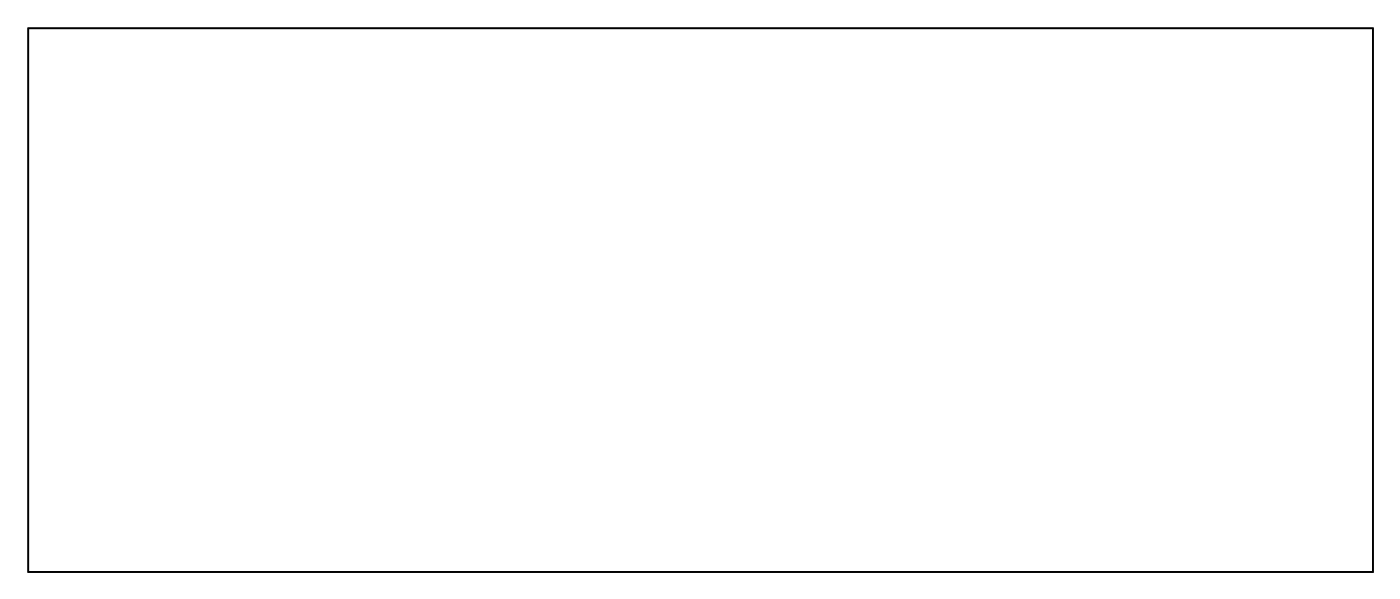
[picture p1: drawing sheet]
<svg xmlns="http://www.w3.org/2000/svg" width="180mm" height="77mm" viewBox="0 0 180 77" stroke-linecap="round" stroke-linejoin="round" font-family="sans-serif">
<path d="M3.6 3.6h172.8v69.8h-172.8z" fill="none" stroke="#000" stroke-width=".2"/>
<path d="M3.6 3.6h172.8v69.8h-172.8z" fill="none" stroke="#000" stroke-width=".13"/>
<circle cx="143.7" cy="32.9" r="1" fill="#fff"/>
<circle cx="143.7" cy="32.9" r="1" fill="none" stroke="#fff" stroke-width="1.3" stroke-linecap="butt"/>
<circle cx="143.7" cy="12.6" r="1" fill="#fff"/>
<circle cx="143.7" cy="12.6" r="1" fill="none" stroke="#fff" stroke-width="1.3" stroke-linecap="butt"/>
<circle cx="133.5" cy="25.3" r="1" fill="#fff"/>
<circle cx="133.5" cy="25.3" r="1" fill="none" stroke="#fff" stroke-width="1.3" stroke-linecap="butt"/>
<circle cx="113.2" cy="25.3" r="1" fill="#fff"/>
<circle cx="113.2" cy="25.3" r="1" fill="none" stroke="#fff" stroke-width="1.3" stroke-linecap="butt"/>
<circle cx="108.1" cy="71" r=".72" fill="#fff"/>
<circle cx="108.1" cy="71" r=".72" fill="none" stroke="#fff" stroke-width=".69" stroke-linecap="butt"/>
<path d="M107.2 70.1v1.9h1.8v-1.9zM107.6 71a.51 .51 0 0 1 1 0 .51 .51 0 0 1-1 0z" fill="#fff"/>
<g fill="none" stroke="#fff" stroke-width=".25">
<path d="M107.2 70.1h1.8v1.9h-1.8z"/>
<circle cx="108.1" cy="71" r=".51"/>
</g>
<circle cx="108.1" cy="68.5" r=".72" fill="#fff"/>
<circle cx="108.1" cy="68.5" r=".72" fill="none" stroke="#fff" stroke-width=".69" stroke-linecap="butt"/>
<circle cx="108.1" cy="66" r=".72" fill="#fff"/>
<circle cx="108.1" cy="66" r=".72" fill="none" stroke="#fff" stroke-width=".69" stroke-linecap="butt"/>
<path d="M160.7 65.2h1.5v1.5h-1.5z" fill="#fff"/>
<path d="M160.7 65.2h1.5v1.5h-1.5z" fill="none" stroke="#fff" stroke-width=".76" stroke-linecap="butt"/>
<circle cx="161.4" cy="66" r=".76" fill="#fff"/>
<circle cx="161.4" cy="66" r=".76" fill="none" stroke="#fff" stroke-width=".76" stroke-linecap="butt"/>
<circle cx="156.4" cy="66" r=".76" fill="#fff"/>
<circle cx="156.4" cy="66" r=".76" fill="none" stroke="#fff" stroke-width=".76" stroke-linecap="butt"/>
<path d="M153.1 6.8h1.5v1.5h-1.5z" fill="#fff"/>
<path d="M153.1 6.8h1.5v1.5h-1.5z" fill="none" stroke="#fff" stroke-width=".76" stroke-linecap="butt"/>
<circle cx="153.8" cy="7.5" r=".76" fill="#fff"/>
<circle cx="153.8" cy="7.5" r=".76" fill="none" stroke="#fff" stroke-width=".76" stroke-linecap="butt"/>
<circle cx="153.8" cy="12.6" r=".76" fill="#fff"/>
<circle cx="153.8" cy="12.6" r=".76" fill="none" stroke="#fff" stroke-width=".76" stroke-linecap="butt"/>
<path d="M112.4 6.8h1.6v1.5h-1.6z" fill="#fff"/>
<path d="M112.4 6.8h1.6v1.5h-1.6z" fill="none" stroke="#fff" stroke-width=".76" stroke-linecap="butt"/>
<circle cx="113.2" cy="7.5" r=".76" fill="#fff"/>
<circle cx="113.2" cy="7.5" r=".76" fill="none" stroke="#fff" stroke-width=".76" stroke-linecap="butt"/>
<circle cx="113.2" cy="12.6" r=".76" fill="#fff"/>
<circle cx="113.2" cy="12.6" r=".76" fill="none" stroke="#fff" stroke-width=".76" stroke-linecap="butt"/>
<circle cx="108.1" cy="43.1" r=".72" fill="#fff"/>
<circle cx="108.1" cy="43.1" r=".72" fill="none" stroke="#fff" stroke-width=".69" stroke-linecap="butt"/>
<path d="M107.2 42.2v1.8h1.8v-1.8zM107.6 43.1a.5 .5 0 0 1 1 0 .5 .5 0 0 1-1 0z" fill="#fff"/>
<g fill="none" stroke="#fff" stroke-width=".25">
<path d="M107.2 42.2h1.8v1.8h-1.8z"/>
<circle cx="108.1" cy="43.1" r=".5"/>
</g>
<circle cx="108.1" cy="40.6" r=".72" fill="#fff"/>
<circle cx="108.1" cy="40.6" r=".72" fill="none" stroke="#fff" stroke-width=".69" stroke-linecap="butt"/>
<circle cx="108.1" cy="38" r=".72" fill="#fff"/>
<circle cx="108.1" cy="38" r=".72" fill="none" stroke="#fff" stroke-width=".69" stroke-linecap="butt"/>
<circle cx="103" cy="50.7" r=".7" fill="#fff"/>
<circle cx="103" cy="50.7" r=".7" fill="none" stroke="#fff" stroke-width=".76" stroke-linecap="butt"/>
<circle cx="103" cy="60.9" r=".7" fill="#fff"/>
<circle cx="103" cy="60.9" r=".7" fill="none" stroke="#fff" stroke-width=".76" stroke-linecap="butt"/>
<circle cx="11.6" cy="48.2" r=".7" fill="#fff"/>
<circle cx="11.6" cy="48.2" r=".7" fill="none" stroke="#fff" stroke-width=".76" stroke-linecap="butt"/>
<circle cx="11.6" cy="58.3" r=".7" fill="#fff"/>
<circle cx="11.6" cy="58.3" r=".7" fill="none" stroke="#fff" stroke-width=".76" stroke-linecap="butt"/>
<circle cx="21.7" cy="48.2" r=".7" fill="#fff"/>
<circle cx="21.7" cy="48.2" r=".7" fill="none" stroke="#fff" stroke-width=".76" stroke-linecap="butt"/>
<circle cx="21.7" cy="58.3" r=".7" fill="#fff"/>
<circle cx="21.7" cy="58.3" r=".7" fill="none" stroke="#fff" stroke-width=".76" stroke-linecap="butt"/>
<circle cx="31.9" cy="48.2" r=".7" fill="#fff"/>
<circle cx="31.9" cy="48.2" r=".7" fill="none" stroke="#fff" stroke-width=".76" stroke-linecap="butt"/>
<circle cx="31.9" cy="58.3" r=".7" fill="#fff"/>
<circle cx="31.9" cy="58.3" r=".7" fill="none" stroke="#fff" stroke-width=".76" stroke-linecap="butt"/>
<circle cx="82.7" cy="27.9" r=".7" fill="#fff"/>
<circle cx="82.7" cy="27.9" r=".7" fill="none" stroke="#fff" stroke-width=".76" stroke-linecap="butt"/>
<circle cx="92.9" cy="27.9" r=".7" fill="#fff"/>
<circle cx="92.9" cy="27.9" r=".7" fill="none" stroke="#fff" stroke-width=".76" stroke-linecap="butt"/>
<circle cx="47.1" cy="27.9" r=".7" fill="#fff"/>
<circle cx="47.1" cy="27.9" r=".7" fill="none" stroke="#fff" stroke-width=".76" stroke-linecap="butt"/>
<circle cx="57.3" cy="27.9" r=".7" fill="#fff"/>
<circle cx="57.3" cy="27.9" r=".7" fill="none" stroke="#fff" stroke-width=".76" stroke-linecap="butt"/>
<circle cx="42.1" cy="48.2" r=".7" fill="#fff"/>
<circle cx="42.1" cy="48.2" r=".7" fill="none" stroke="#fff" stroke-width=".76" stroke-linecap="butt"/>
<circle cx="42.1" cy="58.3" r=".7" fill="#fff"/>
<circle cx="42.1" cy="58.3" r=".7" fill="none" stroke="#fff" stroke-width=".76" stroke-linecap="butt"/>
<circle cx="52.2" cy="48.2" r=".7" fill="#fff"/>
<circle cx="52.2" cy="48.2" r=".7" fill="none" stroke="#fff" stroke-width=".76" stroke-linecap="butt"/>
<circle cx="52.2" cy="58.3" r=".7" fill="#fff"/>
<circle cx="52.2" cy="58.3" r=".7" fill="none" stroke="#fff" stroke-width=".76" stroke-linecap="butt"/>
<circle cx="62.4" cy="48.2" r=".7" fill="#fff"/>
<circle cx="62.4" cy="48.2" r=".7" fill="none" stroke="#fff" stroke-width=".76" stroke-linecap="butt"/>
<circle cx="62.4" cy="58.3" r=".7" fill="#fff"/>
<circle cx="62.4" cy="58.3" r=".7" fill="none" stroke="#fff" stroke-width=".76" stroke-linecap="butt"/>
<circle cx="72.5" cy="48.2" r=".7" fill="#fff"/>
<circle cx="72.5" cy="48.2" r=".7" fill="none" stroke="#fff" stroke-width=".76" stroke-linecap="butt"/>
<circle cx="72.5" cy="58.3" r=".7" fill="#fff"/>
<circle cx="72.5" cy="58.3" r=".7" fill="none" stroke="#fff" stroke-width=".76" stroke-linecap="butt"/>
<circle cx="82.7" cy="48.2" r=".7" fill="#fff"/>
<circle cx="82.7" cy="48.2" r=".7" fill="none" stroke="#fff" stroke-width=".76" stroke-linecap="butt"/>
<circle cx="82.7" cy="58.3" r=".7" fill="#fff"/>
<circle cx="82.7" cy="58.3" r=".7" fill="none" stroke="#fff" stroke-width=".76" stroke-linecap="butt"/>
<circle cx="148.8" cy="48.2" r=".7" fill="#fff"/>
<circle cx="148.8" cy="48.2" r=".7" fill="none" stroke="#fff" stroke-width=".76" stroke-linecap="butt"/>
<circle cx="148.8" cy="58.4" r=".7" fill="#fff"/>
<circle cx="148.8" cy="58.4" r=".7" fill="none" stroke="#fff" stroke-width=".76" stroke-linecap="butt"/>
<circle cx="169.1" cy="48.2" r=".7" fill="#fff"/>
<circle cx="169.1" cy="48.2" r=".7" fill="none" stroke="#fff" stroke-width=".76" stroke-linecap="butt"/>
<circle cx="169.1" cy="58.3" r=".7" fill="#fff"/>
<circle cx="169.1" cy="58.3" r=".7" fill="none" stroke="#fff" stroke-width=".76" stroke-linecap="butt"/>
<circle cx="138.6" cy="35.5" r=".74" fill="#fff"/>
<circle cx="138.6" cy="35.5" r=".74" fill="none" stroke="#fff" stroke-width=".76" stroke-linecap="butt"/>
<circle cx="138.6" cy="32.9" r=".74" fill="#fff"/>
<circle cx="138.6" cy="32.9" r=".74" fill="none" stroke="#fff" stroke-width=".76" stroke-linecap="butt"/>
<circle cx="164" cy="22.8" r=".74" fill="#fff"/>
<circle cx="164" cy="22.8" r=".74" fill="none" stroke="#fff" stroke-width=".76" stroke-linecap="butt"/>
<circle cx="164" cy="20.2" r=".74" fill="#fff"/>
<circle cx="164" cy="20.2" r=".74" fill="none" stroke="#fff" stroke-width=".76" stroke-linecap="butt"/>
<circle cx="90.3" cy="53.3" r=".74" fill="#fff"/>
<circle cx="90.3" cy="53.3" r=".74" fill="none" stroke="#fff" stroke-width=".76" stroke-linecap="butt"/>
<circle cx="90.3" cy="55.8" r=".74" fill="#fff"/>
<circle cx="90.3" cy="55.8" r=".74" fill="none" stroke="#fff" stroke-width=".76" stroke-linecap="butt"/>
<circle cx="148.8" cy="66" r=".74" fill="#fff"/>
<circle cx="148.8" cy="66" r=".74" fill="none" stroke="#fff" stroke-width=".76" stroke-linecap="butt"/>
<circle cx="148.8" cy="63.5" r=".74" fill="#fff"/>
<circle cx="148.8" cy="63.5" r=".74" fill="none" stroke="#fff" stroke-width=".76" stroke-linecap="butt"/>
<circle cx="169.1" cy="66" r=".74" fill="#fff"/>
<circle cx="169.1" cy="66" r=".74" fill="none" stroke="#fff" stroke-width=".76" stroke-linecap="butt"/>
<circle cx="169.1" cy="63.4" r=".74" fill="#fff"/>
<circle cx="169.1" cy="63.4" r=".74" fill="none" stroke="#fff" stroke-width=".76" stroke-linecap="butt"/>
<circle cx="6.5" cy="58.3" r=".74" fill="#fff"/>
<circle cx="6.5" cy="58.3" r=".74" fill="none" stroke="#fff" stroke-width=".76" stroke-linecap="butt"/>
<circle cx="6.5" cy="55.8" r=".74" fill="#fff"/>
<circle cx="6.5" cy="55.8" r=".74" fill="none" stroke="#fff" stroke-width=".76" stroke-linecap="butt"/>
<circle cx="100.5" cy="30.4" r=".74" fill="#fff"/>
<circle cx="100.5" cy="30.4" r=".74" fill="none" stroke="#fff" stroke-width=".76" stroke-linecap="butt"/>
<circle cx="100.5" cy="27.9" r=".74" fill="#fff"/>
<circle cx="100.5" cy="27.9" r=".74" fill="none" stroke="#fff" stroke-width=".76" stroke-linecap="butt"/>
<circle cx="97.9" cy="22.8" r=".74" fill="#fff"/>
<circle cx="97.9" cy="22.8" r=".74" fill="none" stroke="#fff" stroke-width=".76" stroke-linecap="butt"/>
<circle cx="97.9" cy="20.2" r=".74" fill="#fff"/>
<circle cx="97.9" cy="20.2" r=".74" fill="none" stroke="#fff" stroke-width=".76" stroke-linecap="butt"/>
<circle cx="75.1" cy="27.9" r=".74" fill="#fff"/>
<circle cx="75.1" cy="27.9" r=".74" fill="none" stroke="#fff" stroke-width=".76" stroke-linecap="butt"/>
<circle cx="72.5" cy="27.9" r=".74" fill="#fff"/>
<circle cx="72.5" cy="27.9" r=".74" fill="none" stroke="#fff" stroke-width=".76" stroke-linecap="butt"/>
<circle cx="11.6" cy="30.4" r=".74" fill="#fff"/>
<circle cx="11.6" cy="30.4" r=".74" fill="none" stroke="#fff" stroke-width=".76" stroke-linecap="butt"/>
<circle cx="11.6" cy="27.9" r=".74" fill="#fff"/>
<circle cx="11.6" cy="27.9" r=".74" fill="none" stroke="#fff" stroke-width=".76" stroke-linecap="butt"/>
<circle cx="26.8" cy="27.9" r=".74" fill="#fff"/>
<circle cx="26.8" cy="27.9" r=".74" fill="none" stroke="#fff" stroke-width=".76" stroke-linecap="butt"/>
<circle cx="29.4" cy="27.9" r=".74" fill="#fff"/>
<circle cx="29.4" cy="27.9" r=".74" fill="none" stroke="#fff" stroke-width=".76" stroke-linecap="butt"/>
<circle cx="39.5" cy="27.9" r=".74" fill="#fff"/>
<circle cx="39.5" cy="27.9" r=".74" fill="none" stroke="#fff" stroke-width=".76" stroke-linecap="butt"/>
<circle cx="37" cy="27.9" r=".74" fill="#fff"/>
<circle cx="37" cy="27.9" r=".74" fill="none" stroke="#fff" stroke-width=".76" stroke-linecap="butt"/>
<circle cx="62.4" cy="22.8" r=".74" fill="#fff"/>
<circle cx="62.4" cy="22.8" r=".74" fill="none" stroke="#fff" stroke-width=".76" stroke-linecap="butt"/>
<circle cx="62.4" cy="20.2" r=".74" fill="#fff"/>
<circle cx="62.4" cy="20.2" r=".74" fill="none" stroke="#fff" stroke-width=".76" stroke-linecap="butt"/>
<circle cx="64.9" cy="30.4" r=".74" fill="#fff"/>
<circle cx="64.9" cy="30.4" r=".74" fill="none" stroke="#fff" stroke-width=".76" stroke-linecap="butt"/>
<circle cx="64.9" cy="27.9" r=".74" fill="#fff"/>
<circle cx="64.9" cy="27.9" r=".74" fill="none" stroke="#fff" stroke-width=".76" stroke-linecap="butt"/>
<circle cx="11.6" cy="43.1" r=".74" fill="#fff"/>
<circle cx="11.6" cy="43.1" r=".74" fill="none" stroke="#fff" stroke-width=".76" stroke-linecap="butt"/>
<circle cx="11.6" cy="40.6" r=".74" fill="#fff"/>
<circle cx="11.6" cy="40.6" r=".74" fill="none" stroke="#fff" stroke-width=".76" stroke-linecap="butt"/>
<circle cx="11.6" cy="66" r=".74" fill="#fff"/>
<circle cx="11.6" cy="66" r=".74" fill="none" stroke="#fff" stroke-width=".76" stroke-linecap="butt"/>
<circle cx="11.6" cy="63.4" r=".74" fill="#fff"/>
<circle cx="11.6" cy="63.4" r=".74" fill="none" stroke="#fff" stroke-width=".76" stroke-linecap="butt"/>
<circle cx="16.7" cy="58.3" r=".74" fill="#fff"/>
<circle cx="16.7" cy="58.3" r=".74" fill="none" stroke="#fff" stroke-width=".76" stroke-linecap="butt"/>
<circle cx="16.7" cy="55.8" r=".74" fill="#fff"/>
<circle cx="16.7" cy="55.8" r=".74" fill="none" stroke="#fff" stroke-width=".76" stroke-linecap="butt"/>
<circle cx="21.7" cy="43.1" r=".74" fill="#fff"/>
<circle cx="21.7" cy="43.1" r=".74" fill="none" stroke="#fff" stroke-width=".76" stroke-linecap="butt"/>
<circle cx="21.7" cy="40.6" r=".74" fill="#fff"/>
<circle cx="21.7" cy="40.6" r=".74" fill="none" stroke="#fff" stroke-width=".76" stroke-linecap="butt"/>
<circle cx="21.7" cy="66" r=".74" fill="#fff"/>
<circle cx="21.7" cy="66" r=".74" fill="none" stroke="#fff" stroke-width=".76" stroke-linecap="butt"/>
<circle cx="21.7" cy="63.4" r=".74" fill="#fff"/>
<circle cx="21.7" cy="63.4" r=".74" fill="none" stroke="#fff" stroke-width=".76" stroke-linecap="butt"/>
<circle cx="26.8" cy="58.3" r=".74" fill="#fff"/>
<circle cx="26.8" cy="58.3" r=".74" fill="none" stroke="#fff" stroke-width=".76" stroke-linecap="butt"/>
<circle cx="26.8" cy="55.8" r=".74" fill="#fff"/>
<circle cx="26.8" cy="55.8" r=".74" fill="none" stroke="#fff" stroke-width=".76" stroke-linecap="butt"/>
<circle cx="31.9" cy="43.1" r=".74" fill="#fff"/>
<circle cx="31.9" cy="43.1" r=".74" fill="none" stroke="#fff" stroke-width=".76" stroke-linecap="butt"/>
<circle cx="31.9" cy="40.6" r=".74" fill="#fff"/>
<circle cx="31.9" cy="40.6" r=".74" fill="none" stroke="#fff" stroke-width=".76" stroke-linecap="butt"/>
<circle cx="31.9" cy="66" r=".74" fill="#fff"/>
<circle cx="31.9" cy="66" r=".74" fill="none" stroke="#fff" stroke-width=".76" stroke-linecap="butt"/>
<circle cx="31.9" cy="63.4" r=".74" fill="#fff"/>
<circle cx="31.9" cy="63.4" r=".74" fill="none" stroke="#fff" stroke-width=".76" stroke-linecap="butt"/>
<circle cx="37" cy="58.3" r=".74" fill="#fff"/>
<circle cx="37" cy="58.3" r=".74" fill="none" stroke="#fff" stroke-width=".76" stroke-linecap="butt"/>
<circle cx="37" cy="55.8" r=".74" fill="#fff"/>
<circle cx="37" cy="55.8" r=".74" fill="none" stroke="#fff" stroke-width=".76" stroke-linecap="butt"/>
<circle cx="42.1" cy="43.1" r=".74" fill="#fff"/>
<circle cx="42.1" cy="43.1" r=".74" fill="none" stroke="#fff" stroke-width=".76" stroke-linecap="butt"/>
<circle cx="42.1" cy="40.6" r=".74" fill="#fff"/>
<circle cx="42.1" cy="40.6" r=".74" fill="none" stroke="#fff" stroke-width=".76" stroke-linecap="butt"/>
<circle cx="42.1" cy="66" r=".74" fill="#fff"/>
<circle cx="42.1" cy="66" r=".74" fill="none" stroke="#fff" stroke-width=".76" stroke-linecap="butt"/>
<circle cx="42.1" cy="63.4" r=".74" fill="#fff"/>
<circle cx="42.1" cy="63.4" r=".74" fill="none" stroke="#fff" stroke-width=".76" stroke-linecap="butt"/>
<circle cx="47.1" cy="58.3" r=".74" fill="#fff"/>
<circle cx="47.1" cy="58.3" r=".74" fill="none" stroke="#fff" stroke-width=".76" stroke-linecap="butt"/>
<circle cx="47.1" cy="55.8" r=".74" fill="#fff"/>
<circle cx="47.1" cy="55.8" r=".74" fill="none" stroke="#fff" stroke-width=".76" stroke-linecap="butt"/>
<circle cx="52.2" cy="43.1" r=".74" fill="#fff"/>
<circle cx="52.2" cy="43.1" r=".74" fill="none" stroke="#fff" stroke-width=".76" stroke-linecap="butt"/>
<circle cx="52.2" cy="40.6" r=".74" fill="#fff"/>
<circle cx="52.2" cy="40.6" r=".74" fill="none" stroke="#fff" stroke-width=".76" stroke-linecap="butt"/>
<circle cx="52.2" cy="66" r=".74" fill="#fff"/>
<circle cx="52.2" cy="66" r=".74" fill="none" stroke="#fff" stroke-width=".76" stroke-linecap="butt"/>
<circle cx="52.2" cy="63.4" r=".74" fill="#fff"/>
<circle cx="52.2" cy="63.4" r=".74" fill="none" stroke="#fff" stroke-width=".76" stroke-linecap="butt"/>
<circle cx="57.3" cy="58.3" r=".74" fill="#fff"/>
<circle cx="57.3" cy="58.3" r=".74" fill="none" stroke="#fff" stroke-width=".76" stroke-linecap="butt"/>
<circle cx="57.3" cy="55.8" r=".74" fill="#fff"/>
<circle cx="57.3" cy="55.8" r=".74" fill="none" stroke="#fff" stroke-width=".76" stroke-linecap="butt"/>
<circle cx="62.4" cy="43.1" r=".74" fill="#fff"/>
<circle cx="62.4" cy="43.1" r=".74" fill="none" stroke="#fff" stroke-width=".76" stroke-linecap="butt"/>
<circle cx="62.4" cy="40.6" r=".74" fill="#fff"/>
<circle cx="62.4" cy="40.6" r=".74" fill="none" stroke="#fff" stroke-width=".76" stroke-linecap="butt"/>
<circle cx="62.4" cy="66" r=".74" fill="#fff"/>
<circle cx="62.4" cy="66" r=".74" fill="none" stroke="#fff" stroke-width=".76" stroke-linecap="butt"/>
<circle cx="62.4" cy="63.4" r=".74" fill="#fff"/>
<circle cx="62.4" cy="63.4" r=".74" fill="none" stroke="#fff" stroke-width=".76" stroke-linecap="butt"/>
<circle cx="67.5" cy="58.3" r=".74" fill="#fff"/>
<circle cx="67.5" cy="58.3" r=".74" fill="none" stroke="#fff" stroke-width=".76" stroke-linecap="butt"/>
<circle cx="67.5" cy="55.8" r=".74" fill="#fff"/>
<circle cx="67.5" cy="55.8" r=".74" fill="none" stroke="#fff" stroke-width=".76" stroke-linecap="butt"/>
<circle cx="72.5" cy="43.1" r=".74" fill="#fff"/>
<circle cx="72.5" cy="43.1" r=".74" fill="none" stroke="#fff" stroke-width=".76" stroke-linecap="butt"/>
<circle cx="72.5" cy="40.6" r=".74" fill="#fff"/>
<circle cx="72.5" cy="40.6" r=".74" fill="none" stroke="#fff" stroke-width=".76" stroke-linecap="butt"/>
<circle cx="72.5" cy="66" r=".74" fill="#fff"/>
<circle cx="72.5" cy="66" r=".74" fill="none" stroke="#fff" stroke-width=".76" stroke-linecap="butt"/>
<circle cx="72.5" cy="63.4" r=".74" fill="#fff"/>
<circle cx="72.5" cy="63.4" r=".74" fill="none" stroke="#fff" stroke-width=".76" stroke-linecap="butt"/>
<circle cx="77.6" cy="58.3" r=".74" fill="#fff"/>
<circle cx="77.6" cy="58.3" r=".74" fill="none" stroke="#fff" stroke-width=".76" stroke-linecap="butt"/>
<circle cx="77.6" cy="55.8" r=".74" fill="#fff"/>
<circle cx="77.6" cy="55.8" r=".74" fill="none" stroke="#fff" stroke-width=".76" stroke-linecap="butt"/>
<circle cx="82.7" cy="43.1" r=".74" fill="#fff"/>
<circle cx="82.7" cy="43.1" r=".74" fill="none" stroke="#fff" stroke-width=".76" stroke-linecap="butt"/>
<circle cx="82.7" cy="40.6" r=".74" fill="#fff"/>
<circle cx="82.7" cy="40.6" r=".74" fill="none" stroke="#fff" stroke-width=".76" stroke-linecap="butt"/>
<circle cx="82.7" cy="66" r=".74" fill="#fff"/>
<circle cx="82.7" cy="66" r=".74" fill="none" stroke="#fff" stroke-width=".76" stroke-linecap="butt"/>
<circle cx="82.7" cy="63.4" r=".74" fill="#fff"/>
<circle cx="82.7" cy="63.4" r=".74" fill="none" stroke="#fff" stroke-width=".76" stroke-linecap="butt"/>
<circle cx="143.7" cy="66" r=".74" fill="#fff"/>
<circle cx="143.7" cy="66" r=".74" fill="none" stroke="#fff" stroke-width=".76" stroke-linecap="butt"/>
<circle cx="141.2" cy="66" r=".74" fill="#fff"/>
<circle cx="141.2" cy="66" r=".74" fill="none" stroke="#fff" stroke-width=".76" stroke-linecap="butt"/>
<circle cx="148.8" cy="43.1" r=".74" fill="#fff"/>
<circle cx="148.8" cy="43.1" r=".74" fill="none" stroke="#fff" stroke-width=".76" stroke-linecap="butt"/>
<circle cx="148.8" cy="40.6" r=".74" fill="#fff"/>
<circle cx="148.8" cy="40.6" r=".74" fill="none" stroke="#fff" stroke-width=".76" stroke-linecap="butt"/>
<circle cx="169.1" cy="43.1" r=".74" fill="#fff"/>
<circle cx="169.1" cy="43.1" r=".74" fill="none" stroke="#fff" stroke-width=".76" stroke-linecap="butt"/>
<circle cx="169.1" cy="40.6" r=".74" fill="#fff"/>
<circle cx="169.1" cy="40.6" r=".74" fill="none" stroke="#fff" stroke-width=".76" stroke-linecap="butt"/>
<path d="M97.3 44.9h1.3v1.4h-1.3z" fill="#fff"/>
<path d="M97.3 44.9h1.3v1.4h-1.3z" fill="none" stroke="#fff" stroke-width=".76" stroke-linecap="butt"/>
<circle cx="97.9" cy="45.6" r=".7" fill="#fff"/>
<circle cx="97.9" cy="45.6" r=".7" fill="none" stroke="#fff" stroke-width=".76" stroke-linecap="butt"/>
<circle cx="97.9" cy="40.6" r=".7" fill="#fff"/>
<circle cx="97.9" cy="40.6" r=".7" fill="none" stroke="#fff" stroke-width=".76" stroke-linecap="butt"/>
<path d="M117.6 42.4h1.4v1.4h-1.4z" fill="#fff"/>
<path d="M117.6 42.4h1.4v1.4h-1.4z" fill="none" stroke="#fff" stroke-width=".76" stroke-linecap="butt"/>
<circle cx="118.3" cy="43.1" r=".7" fill="#fff"/>
<circle cx="118.3" cy="43.1" r=".7" fill="none" stroke="#fff" stroke-width=".76" stroke-linecap="butt"/>
<circle cx="118.3" cy="38" r=".7" fill="#fff"/>
<circle cx="118.3" cy="38" r=".7" fill="none" stroke="#fff" stroke-width=".76" stroke-linecap="butt"/>
<path d="M130.3 6.8h1.4v1.4h-1.4z" fill="#fff"/>
<path d="M130.3 6.8h1.4v1.4h-1.4z" fill="none" stroke="#fff" stroke-width=".76" stroke-linecap="butt"/>
<circle cx="131" cy="7.5" r=".7" fill="#fff"/>
<circle cx="131" cy="7.5" r=".7" fill="none" stroke="#fff" stroke-width=".76" stroke-linecap="butt"/>
<circle cx="131" cy="12.6" r=".7" fill="#fff"/>
<circle cx="131" cy="12.6" r=".7" fill="none" stroke="#fff" stroke-width=".76" stroke-linecap="butt"/>
<path d="M143 52.6h1.4v1.4h-1.4z" fill="#fff"/>
<path d="M143 52.6h1.4v1.4h-1.4z" fill="none" stroke="#fff" stroke-width=".76" stroke-linecap="butt"/>
<circle cx="143.7" cy="53.3" r=".7" fill="#fff"/>
<circle cx="143.7" cy="53.3" r=".7" fill="none" stroke="#fff" stroke-width=".76" stroke-linecap="butt"/>
<circle cx="138.6" cy="53.3" r=".7" fill="#fff"/>
<circle cx="138.6" cy="53.3" r=".7" fill="none" stroke="#fff" stroke-width=".76" stroke-linecap="butt"/>
<path d="M160.8 52.6h1.3v1.4h-1.3z" fill="#fff"/>
<path d="M160.8 52.6h1.3v1.4h-1.3z" fill="none" stroke="#fff" stroke-width=".76" stroke-linecap="butt"/>
<circle cx="161.4" cy="53.3" r=".7" fill="#fff"/>
<circle cx="161.4" cy="53.3" r=".7" fill="none" stroke="#fff" stroke-width=".76" stroke-linecap="butt"/>
<circle cx="156.4" cy="53.3" r=".7" fill="#fff"/>
<circle cx="156.4" cy="53.3" r=".7" fill="none" stroke="#fff" stroke-width=".76" stroke-linecap="butt"/>
<path d="M130.3 32.2h1.4v1.4h-1.4z" fill="#fff"/>
<path d="M130.3 32.2h1.4v1.4h-1.4z" fill="none" stroke="#fff" stroke-width=".76" stroke-linecap="butt"/>
<circle cx="131" cy="32.9" r=".7" fill="#fff"/>
<circle cx="131" cy="32.9" r=".7" fill="none" stroke="#fff" stroke-width=".76" stroke-linecap="butt"/>
<circle cx="133.5" cy="32.9" r=".7" fill="#fff"/>
<circle cx="133.5" cy="32.9" r=".7" fill="none" stroke="#fff" stroke-width=".76" stroke-linecap="butt"/>
<circle cx="125.9" cy="32.9" r=".7" fill="#fff"/>
<circle cx="125.9" cy="32.9" r=".7" fill="none" stroke="#fff" stroke-width=".76" stroke-linecap="butt"/>
<circle cx="115.7" cy="32.9" r=".7" fill="#fff"/>
<circle cx="115.7" cy="32.9" r=".7" fill="none" stroke="#fff" stroke-width=".76" stroke-linecap="butt"/>
<circle cx="133.5" cy="48.2" r=".7" fill="#fff"/>
<circle cx="133.5" cy="48.2" r=".7" fill="none" stroke="#fff" stroke-width=".76" stroke-linecap="butt"/>
<circle cx="133.5" cy="58.3" r=".7" fill="#fff"/>
<circle cx="133.5" cy="58.3" r=".7" fill="none" stroke="#fff" stroke-width=".76" stroke-linecap="butt"/>
<circle cx="133.5" cy="66" r=".74" fill="#fff"/>
<circle cx="133.5" cy="66" r=".74" fill="none" stroke="#fff" stroke-width=".76" stroke-linecap="butt"/>
<circle cx="133.5" cy="63.4" r=".74" fill="#fff"/>
<circle cx="133.5" cy="63.4" r=".74" fill="none" stroke="#fff" stroke-width=".76" stroke-linecap="butt"/>
<circle cx="128.4" cy="66" r=".74" fill="#fff"/>
<circle cx="128.4" cy="66" r=".74" fill="none" stroke="#fff" stroke-width=".76" stroke-linecap="butt"/>
<circle cx="125.9" cy="66" r=".74" fill="#fff"/>
<circle cx="125.9" cy="66" r=".74" fill="none" stroke="#fff" stroke-width=".76" stroke-linecap="butt"/>
<circle cx="133.5" cy="43.1" r=".74" fill="#fff"/>
<circle cx="133.5" cy="43.1" r=".74" fill="none" stroke="#fff" stroke-width=".76" stroke-linecap="butt"/>
<circle cx="133.5" cy="40.6" r=".74" fill="#fff"/>
<circle cx="133.5" cy="40.6" r=".74" fill="none" stroke="#fff" stroke-width=".76" stroke-linecap="butt"/>
<path d="M127.7 52.6h1.4v1.4h-1.4z" fill="#fff"/>
<path d="M127.7 52.6h1.4v1.4h-1.4z" fill="none" stroke="#fff" stroke-width=".76" stroke-linecap="butt"/>
<circle cx="128.4" cy="53.3" r=".7" fill="#fff"/>
<circle cx="128.4" cy="53.3" r=".7" fill="none" stroke="#fff" stroke-width=".76" stroke-linecap="butt"/>
<circle cx="123.3" cy="53.3" r=".7" fill="#fff"/>
<circle cx="123.3" cy="53.3" r=".7" fill="none" stroke="#fff" stroke-width=".76" stroke-linecap="butt"/>
</svg>
